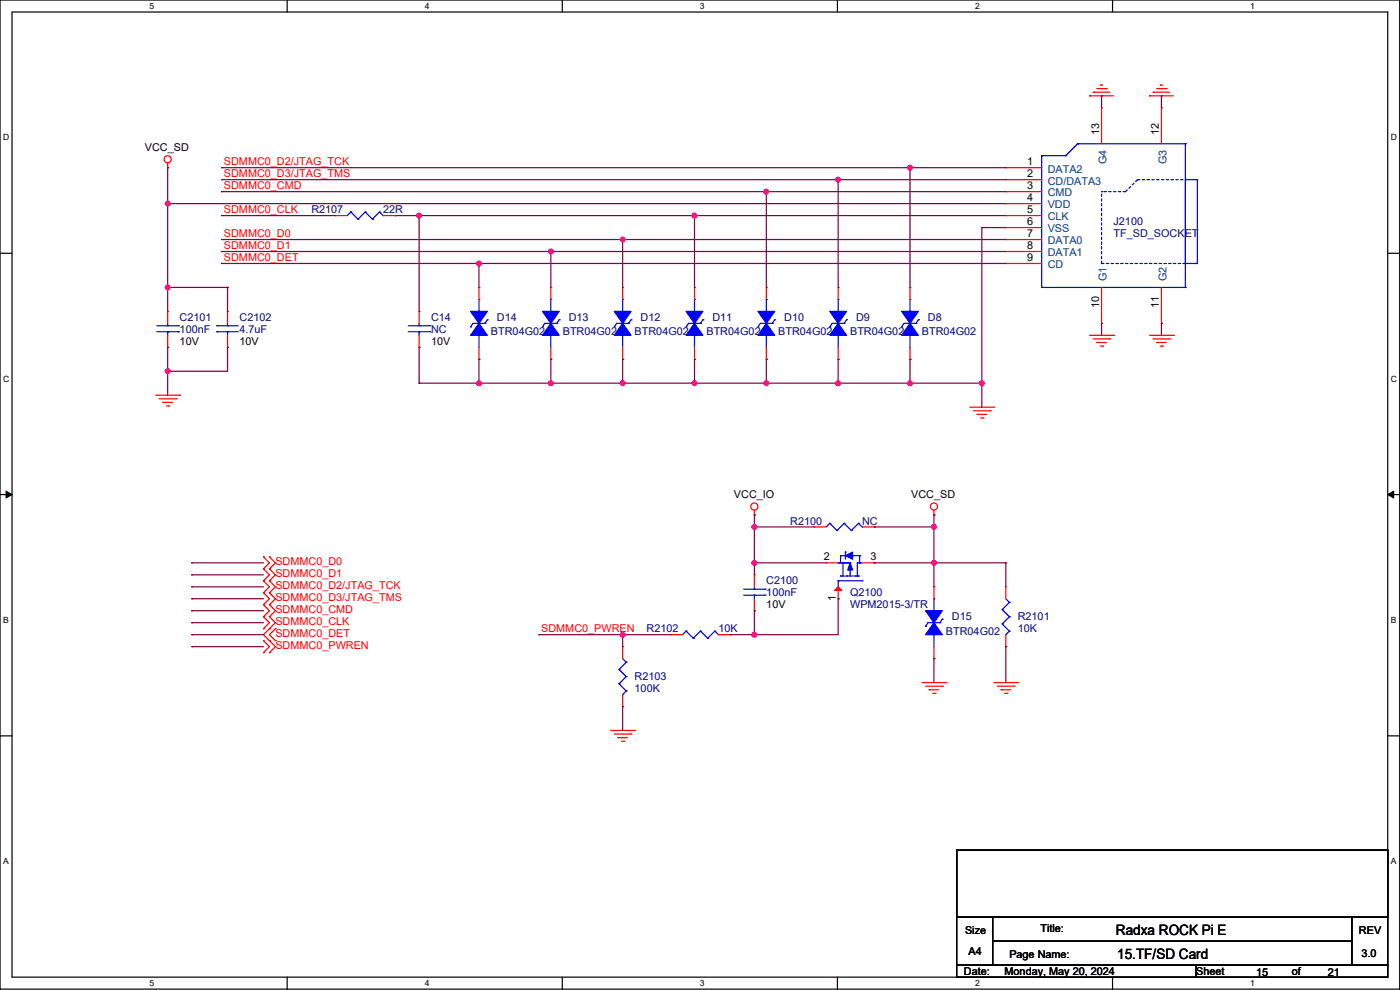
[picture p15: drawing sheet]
<svg xmlns="http://www.w3.org/2000/svg" width="594mm" height="420mm" viewBox="0 0 594 420" stroke-linecap="round" stroke-linejoin="round" font-family="sans-serif">
<defs><g id="words">
<g font-size="6.1">
<text x="473.5" y="396.7">Radxa ROCK Pi E</text>
<text x="474" y="406.9">15.TF/SD Card</text>
</g>
<g font-size="4.6">
<text x="466.3" y="57.4" transform="rotate(-90 466.3 57.4)">13</text>
<text x="491.7" y="57.4" transform="rotate(-90 491.7 57.4)">12</text>
<text x="61.5" y="64.1">VCC_SD</text>
<text x="435.9" y="70.1">1</text>
<text x="435.9" y="75.2">2</text>
<text x="435.9" y="80.3">3</text>
<text x="435.9" y="85.3">4</text>
<text x="435.9" y="90.4">5</text>
<text x="435.9" y="95.5">6</text>
<text x="435.9" y="100.6">7</text>
<text x="435.9" y="105.7">8</text>
<text x="435.9" y="110.7">9</text>
<text x="466.3" y="130.6" transform="rotate(-90 466.3 130.6)">10</text>
<text x="491.7" y="130.6" transform="rotate(-90 491.7 130.6)">11</text>
<text x="76.2" y="146.4">10V</text>
<text x="101.6" y="146.4">10V</text>
<text x="182.9" y="146.4">10V</text>
<text x="311.4" y="211.4">VCC_IO</text>
<text x="386.6" y="211.4">VCC_SD</text>
<text x="349.5" y="237.7">2</text>
<text x="369.3" y="237.7">3</text>
<text x="354.6" y="255.1" transform="rotate(-90 354.6 255.1)">1</text>
<text x="325.1" y="258.1">10V</text>
<text x="441.5" y="395.3">Title:</text>
<text x="409.5" y="396.3">Size</text>
<text x="576.6" y="396.3">REV</text>
<text x="411" y="404.9">A4</text>
<text x="428.3" y="406.5">Page Name:</text>
<text x="577.6" y="406">3.0</text>
<text x="409" y="413.6">Date:</text>
<text x="426.2" y="413.6">Monday, May 20, 2024</text>
<text x="507.5" y="413.6">Sheet</text>
<text x="548.1" y="413.6">of</text>
<text x="532.9" y="414.1">15</text>
<text x="563.4" y="414.1">21</text>
</g>
<g font-size="4.6" fill="#f00">
<text x="95" y="70">SDMMC0_D2/JTAG_TCK</text>
<text x="95" y="75.1">SDMMC0_D3/JTAG_TMS</text>
<text x="95" y="80.2">SDMMC0_CMD</text>
<text x="95" y="90.3">SDMMC0_CLK</text>
<text x="95" y="100.5">SDMMC0_D0</text>
<text x="95" y="105.6">SDMMC0_D1</text>
<text x="95" y="110.7">SDMMC0_DET</text>
<text x="116.9" y="239.8">SDMMC0_D0</text>
<text x="116.9" y="244.9">SDMMC0_D1</text>
<text x="116.9" y="250">SDMMC0_D2/JTAG_TCK</text>
<text x="116.9" y="255.1">SDMMC0_D3/JTAG_TMS</text>
<text x="116.9" y="260.2">SDMMC0_CMD</text>
<text x="116.9" y="265.2">SDMMC0_CLK</text>
<text x="229.6" y="268.1">SDMMC0_PWREN</text>
<text x="116.9" y="270.3">SDMMC0_DET</text>
<text x="116.9" y="275.4">SDMMC0_PWREN</text>
</g>
<g font-size="4.6" fill="#004080">
<text x="469.5" y="69.7" transform="rotate(-90 469.5 69.7)">G4</text>
<text x="494.9" y="69.7" transform="rotate(-90 494.9 69.7)">G3</text>
<text x="444.5" y="73.2">DATA2</text>
<text x="444.5" y="78.3">CD/DATA3</text>
<text x="444.5" y="83.4">CMD</text>
<text x="444.5" y="88.4">VDD</text>
<text x="444.5" y="93.5">CLK</text>
<text x="444.5" y="98.6">VSS</text>
<text x="444.5" y="103.7">DATA0</text>
<text x="444.5" y="108.8">DATA1</text>
<text x="444.5" y="113.8">CD</text>
<text x="469.5" y="119.4" transform="rotate(-90 469.5 119.4)">G1</text>
<text x="494.9" y="119.4" transform="rotate(-90 494.9 119.4)">G2</text>
</g>
<g font-size="4.6" fill="#000080">
<text x="132.1" y="90.5">R2107</text>
<text x="162.6" y="90.5">22R</text>
<text x="472.5" y="95.6">J2100</text>
<text x="472.5" y="100.6">TF_SD_SOCKET</text>
<text x="76.2" y="136.2">C2101</text>
<text x="101.6" y="136.2">C2102</text>
<text x="182.9" y="136.2">C14</text>
<text x="210.8" y="136.2">D14</text>
<text x="241.3" y="136.2">D13</text>
<text x="271.8" y="136.2">D12</text>
<text x="302.3" y="136.2">D11</text>
<text x="332.8" y="136.2">D10</text>
<text x="363.2" y="136.2">D9</text>
<text x="393.7" y="136.2">D8</text>
<text x="76.2" y="141.3">100nF</text>
<text x="101.6" y="141.3">4.7uF</text>
<text x="182.9" y="141.3">NC</text>
<text x="208.3" y="142.3">BTR04G02</text>
<text x="238.8" y="142.3">BTR04G02</text>
<text x="269.3" y="142.3">BTR04G02</text>
<text x="299.7" y="142.3">BTR04G02</text>
<text x="330.2" y="142.3">BTR04G02</text>
<text x="360.7" y="142.3">BTR04G02</text>
<text x="391.2" y="142.3">BTR04G02</text>
<text x="335.3" y="222.6">R2100</text>
<text x="365.8" y="222.6">NC</text>
<text x="325.1" y="248">C2100</text>
<text x="325.1" y="253">100nF</text>
<text x="360.7" y="253">Q2100</text>
<text x="360.7" y="258.1">WPM2015-3/TR</text>
<text x="403.9" y="263.2">D15</text>
<text x="431.8" y="263.2">R2101</text>
<text x="274.3" y="268.3">R2102</text>
<text x="304.8" y="268.3">10K</text>
<text x="401.3" y="269.3">BTR04G02</text>
<text x="431.8" y="268.3">10K</text>
<text x="269.3" y="288.6">R2103</text>
<text x="269.3" y="293.7">100K</text>
</g>
<g font-size="3.6">
<text x="63.5" y="3.8">5</text>
<text x="180.2" y="3.8">4</text>
<text x="296.9" y="3.8">3</text>
<text x="413.7" y="3.8">2</text>
<text x="530.4" y="3.8">1</text>
<text x="1.3" y="59.5">D</text>
<text x="590.1" y="59.5">D</text>
<text x="1.3" y="161.9">C</text>
<text x="590.1" y="161.9">C</text>
<text x="1.3" y="264.3">B</text>
<text x="590.1" y="264.3">B</text>
<text x="1.3" y="366.6">A</text>
<text x="590.1" y="366.6">A</text>
<text x="63.5" y="418.3">5</text>
<text x="180.2" y="418.3">4</text>
<text x="296.9" y="418.3">3</text>
<text x="413.7" y="418.3">2</text>
<text x="530.4" y="418.3">1</text>
</g>
</g></defs>
<path d="M0 0h593.9v419.6h-593.9zM5.1 5.1h583.7v409.4h-583.7z" fill="none" stroke="#000" stroke-width=".51"/>
<g fill="#fff">
<path d="M63.5 .5h2v4.1h-2z"/>
<path d="M63.5 415.1h2v4h-2z"/>
</g>
<path d="M121.8 0v5.1M121.8 414.5v5.1" fill="none" stroke="#000" stroke-width=".51"/>
<g fill="#fff">
<path d="M180.2 .5h2v4.1h-2z"/>
<path d="M180.2 415.1h2v4h-2z"/>
</g>
<path d="M238.6 0v5.1M238.6 414.5v5.1" fill="none" stroke="#000" stroke-width=".51"/>
<g fill="#fff">
<path d="M296.9 .5h2.1v4.1h-2.1z"/>
<path d="M296.9 415.1h2.1v4h-2.1z"/>
</g>
<path d="M355.3 0v5.1M355.3 414.5v5.1" fill="none" stroke="#000" stroke-width=".51"/>
<g fill="#fff">
<path d="M413.7 .5h2v4.1h-2z"/>
<path d="M413.7 415.1h2v4h-2z"/>
</g>
<path d="M472 0v5.1M472 414.5v5.1" fill="none" stroke="#000" stroke-width=".51"/>
<g fill="#fff">
<path d="M530.4 .5h2v4.1h-2z"/>
<path d="M530.4 415.1h2v4h-2z"/>
<path d="M1.3 56.3h2.6v4h-2.6z"/>
<path d="M590.1 56.3h2.6v4h-2.6z"/>
<path d="M1.3 158.6h2.6v4.1h-2.6z"/>
<path d="M590.1 158.6h2.6v4.1h-2.6z"/>
</g>
<path d="M0 107.5h5.1M588.8 107.5h5.1" fill="none" stroke="#000" stroke-width=".51"/>
<g fill="#fff">
<path d="M1.3 261h2.4v4.1h-2.4z"/>
<path d="M590.1 261h2.4v4.1h-2.4z"/>
</g>
<path d="M0 209.8h5.1M588.8 209.8h5.1" fill="none" stroke="#000" stroke-width=".51"/>
<path d="M2.6 208.3l2.5 1.5-2.5 1.5zM588.8 209.8l2.5-1.5v3z" fill="#000" stroke="#000" stroke-width=".42"/>
<g fill="#fff">
<path d="M1.3 363.4h2.4v4h-2.4z"/>
<path d="M590.1 363.4h2.4v4h-2.4z"/>
</g>
<path d="M0 312.2h5.1M588.8 312.2h5.1" fill="none" stroke="#000" stroke-width=".51"/>
<path d="M396.3 216.4v2.1" fill="none" stroke="#f00" stroke-width=".51"/>
<circle cx="396.3" cy="218.5" r=".25" fill="#f00"/>
<g fill="none" stroke="#f00" stroke-width=".51">
<path d="M320.1 216.4v2.1"/>
<circle cx="396.3" cy="214.9" r="1.51"/>
</g>
<circle cx="320.1" cy="218.5" r=".25" fill="#f00"/>
<g fill="none" stroke="#f00" stroke-width=".51">
<path d="M259.1 309.9h10.2"/>
<circle cx="320.1" cy="214.9" r="1.51"/>
</g>
<circle cx="269.3" cy="309.9" r=".25" fill="#f00"/>
<path d="M260.6 311.4h7.1" fill="none" stroke="#f00" stroke-width=".51"/>
<circle cx="267.7" cy="311.4" r=".25" fill="#f00"/>
<path d="M262.1 312.9h4.1" fill="none" stroke="#f00" stroke-width=".51"/>
<circle cx="262.1" cy="312.9" r=".25" fill="#f00"/>
<path d="M263.7 314.5h1" fill="none" stroke="#f00" stroke-width=".51"/>
<circle cx="264.7" cy="314.5" r=".25" fill="#f00"/>
<path d="M71.1 69.1v2" fill="none" stroke="#f00" stroke-width=".51"/>
<circle cx="71.1" cy="71.1" r=".25" fill="#f00"/>
<g fill="none" stroke="#f00" stroke-width=".51">
<path d="M66.1 167.7h10.1"/>
<circle cx="71.1" cy="67.6" r="1.51"/>
</g>
<circle cx="76.2" cy="167.7" r=".25" fill="#f00"/>
<path d="M67.6 169.2h7.1" fill="none" stroke="#f00" stroke-width=".51"/>
<circle cx="74.7" cy="169.2" r=".25" fill="#f00"/>
<path d="M69.1 170.7h4.1" fill="none" stroke="#f00" stroke-width=".51"/>
<circle cx="69.1" cy="170.7" r=".25" fill="#f00"/>
<path d="M70.6 172.2h1" fill="none" stroke="#f00" stroke-width=".51"/>
<circle cx="71.6" cy="172.2" r=".25" fill="#f00"/>
<path d="M411.5 172.7h10.2" fill="none" stroke="#f00" stroke-width=".51"/>
<circle cx="421.7" cy="172.7" r=".25" fill="#f00"/>
<path d="M413 174.3h7.1" fill="none" stroke="#f00" stroke-width=".51"/>
<circle cx="420.1" cy="174.3" r=".25" fill="#f00"/>
<path d="M414.5 175.8h4.1" fill="none" stroke="#f00" stroke-width=".51"/>
<circle cx="414.5" cy="175.8" r=".25" fill="#f00"/>
<path d="M416.1 177.3h1" fill="none" stroke="#f00" stroke-width=".51"/>
<circle cx="417.1" cy="177.3" r=".25" fill="#f00"/>
<path d="M391.2 289.6h10.1" fill="none" stroke="#f00" stroke-width=".51"/>
<circle cx="401.3" cy="289.6" r=".25" fill="#f00"/>
<path d="M392.7 291.1h7.1" fill="none" stroke="#f00" stroke-width=".51"/>
<circle cx="399.8" cy="291.1" r=".25" fill="#f00"/>
<path d="M394.2 292.6h4.1" fill="none" stroke="#f00" stroke-width=".51"/>
<circle cx="394.2" cy="292.6" r=".25" fill="#f00"/>
<path d="M395.8 294.2h1" fill="none" stroke="#f00" stroke-width=".51"/>
<circle cx="396.8" cy="294.2" r=".25" fill="#f00"/>
<path d="M421.7 289.6h10.1" fill="none" stroke="#f00" stroke-width=".51"/>
<circle cx="431.8" cy="289.6" r=".25" fill="#f00"/>
<path d="M423.2 291.1h7.1" fill="none" stroke="#f00" stroke-width=".51"/>
<circle cx="430.3" cy="291.1" r=".25" fill="#f00"/>
<path d="M424.7 292.6h4.1" fill="none" stroke="#f00" stroke-width=".51"/>
<circle cx="424.7" cy="292.6" r=".25" fill="#f00"/>
<path d="M426.2 294.2h1" fill="none" stroke="#f00" stroke-width=".51"/>
<circle cx="427.2" cy="294.2" r=".25" fill="#f00"/>
<path d="M462.3 142.3h10.2" fill="none" stroke="#f00" stroke-width=".51"/>
<circle cx="472.5" cy="142.3" r=".25" fill="#f00"/>
<path d="M463.8 143.8h7.1" fill="none" stroke="#f00" stroke-width=".51"/>
<circle cx="470.9" cy="143.8" r=".25" fill="#f00"/>
<path d="M465.3 145.3h4.1" fill="none" stroke="#f00" stroke-width=".51"/>
<circle cx="465.3" cy="145.3" r=".25" fill="#f00"/>
<path d="M466.9 146.8h1" fill="none" stroke="#f00" stroke-width=".51"/>
<circle cx="467.9" cy="146.8" r=".25" fill="#f00"/>
<path d="M487.7 142.3h10.2" fill="none" stroke="#f00" stroke-width=".51"/>
<circle cx="497.9" cy="142.3" r=".25" fill="#f00"/>
<path d="M489.2 143.8h7.1" fill="none" stroke="#f00" stroke-width=".51"/>
<circle cx="496.3" cy="143.8" r=".25" fill="#f00"/>
<path d="M490.7 145.3h4.1" fill="none" stroke="#f00" stroke-width=".51"/>
<circle cx="490.7" cy="145.3" r=".25" fill="#f00"/>
<path d="M492.3 146.8h1" fill="none" stroke="#f00" stroke-width=".51"/>
<circle cx="493.3" cy="146.8" r=".25" fill="#f00"/>
<path d="M462.3 40.7h10.2" fill="none" stroke="#f00" stroke-width=".51"/>
<circle cx="462.3" cy="40.7" r=".25" fill="#f00"/>
<path d="M463.8 39.1h7.1" fill="none" stroke="#f00" stroke-width=".51"/>
<circle cx="463.8" cy="39.1" r=".25" fill="#f00"/>
<path d="M465.3 37.6h4.1" fill="none" stroke="#f00" stroke-width=".51"/>
<circle cx="469.4" cy="37.6" r=".25" fill="#f00"/>
<path d="M466.9 36.1h1" fill="none" stroke="#f00" stroke-width=".51"/>
<circle cx="466.9" cy="36.1" r=".25" fill="#f00"/>
<path d="M487.7 40.7h10.2" fill="none" stroke="#f00" stroke-width=".51"/>
<circle cx="487.7" cy="40.7" r=".25" fill="#f00"/>
<path d="M489.2 39.1h7.1" fill="none" stroke="#f00" stroke-width=".51"/>
<circle cx="489.2" cy="39.1" r=".25" fill="#f00"/>
<path d="M490.7 37.6h4.1" fill="none" stroke="#f00" stroke-width=".51"/>
<circle cx="494.8" cy="37.6" r=".25" fill="#f00"/>
<path d="M492.3 36.1h1" fill="none" stroke="#f00" stroke-width=".51"/>
<circle cx="492.3" cy="36.1" r=".25" fill="#f00"/>
<path d="M116.9 264.2l-2.6 2.5" fill="none" stroke="#f00" stroke-width=".51"/>
<circle cx="114.3" cy="266.7" r=".25" fill="#f00"/>
<path d="M114.3 261.6l2.6 2.6" fill="none" stroke="#f00" stroke-width=".51"/>
<circle cx="114.3" cy="261.6" r=".25" fill="#f00"/>
<path d="M114.3 264.2l-2.5 2.5" fill="none" stroke="#f00" stroke-width=".51"/>
<circle cx="111.8" cy="266.7" r=".25" fill="#f00"/>
<path d="M111.8 261.6l2.5 2.6" fill="none" stroke="#f00" stroke-width=".51"/>
<circle cx="111.8" cy="261.6" r=".25" fill="#f00"/>
<path d="M116.9 259.1l-2.6 2.5" fill="none" stroke="#f00" stroke-width=".51"/>
<circle cx="114.3" cy="261.6" r=".25" fill="#f00"/>
<path d="M114.3 256.6l2.6 2.5" fill="none" stroke="#f00" stroke-width=".51"/>
<circle cx="114.3" cy="256.6" r=".25" fill="#f00"/>
<path d="M114.3 259.1l-2.5 2.5" fill="none" stroke="#f00" stroke-width=".51"/>
<circle cx="111.8" cy="261.6" r=".25" fill="#f00"/>
<path d="M111.8 256.6l2.5 2.5" fill="none" stroke="#f00" stroke-width=".51"/>
<circle cx="111.8" cy="256.6" r=".25" fill="#f00"/>
<path d="M114.3 266.7l-2.5 2.6" fill="none" stroke="#f00" stroke-width=".51"/>
<circle cx="114.3" cy="266.7" r=".25" fill="#f00"/>
<path d="M111.8 269.3l2.5 2.5" fill="none" stroke="#f00" stroke-width=".51"/>
<circle cx="114.3" cy="271.8" r=".25" fill="#f00"/>
<path d="M114.3 269.3l2.6 2.5" fill="none" stroke="#f00" stroke-width=".51"/>
<circle cx="116.9" cy="271.8" r=".25" fill="#f00"/>
<path d="M116.9 266.7l-2.6 2.6" fill="none" stroke="#f00" stroke-width=".51"/>
<circle cx="116.9" cy="266.7" r=".25" fill="#f00"/>
<path d="M116.9 248.9l-2.6 2.6" fill="none" stroke="#f00" stroke-width=".51"/>
<circle cx="114.3" cy="251.5" r=".25" fill="#f00"/>
<path d="M114.3 246.4l2.6 2.5" fill="none" stroke="#f00" stroke-width=".51"/>
<circle cx="114.3" cy="246.4" r=".25" fill="#f00"/>
<path d="M114.3 248.9l-2.5 2.6" fill="none" stroke="#f00" stroke-width=".51"/>
<circle cx="111.8" cy="251.5" r=".25" fill="#f00"/>
<path d="M111.8 246.4l2.5 2.5" fill="none" stroke="#f00" stroke-width=".51"/>
<circle cx="111.8" cy="246.4" r=".25" fill="#f00"/>
<path d="M116.9 254l-2.6 2.6" fill="none" stroke="#f00" stroke-width=".51"/>
<circle cx="114.3" cy="256.6" r=".25" fill="#f00"/>
<path d="M114.3 251.5l2.6 2.5" fill="none" stroke="#f00" stroke-width=".51"/>
<circle cx="114.3" cy="251.5" r=".25" fill="#f00"/>
<path d="M114.3 254l-2.5 2.6" fill="none" stroke="#f00" stroke-width=".51"/>
<circle cx="111.8" cy="256.6" r=".25" fill="#f00"/>
<path d="M111.8 251.5l2.5 2.5" fill="none" stroke="#f00" stroke-width=".51"/>
<circle cx="111.8" cy="251.5" r=".25" fill="#f00"/>
<path d="M116.9 243.9l-2.6 2.5" fill="none" stroke="#f00" stroke-width=".51"/>
<circle cx="114.3" cy="246.4" r=".25" fill="#f00"/>
<path d="M114.3 241.3l2.6 2.6" fill="none" stroke="#f00" stroke-width=".51"/>
<circle cx="114.3" cy="241.3" r=".25" fill="#f00"/>
<path d="M114.3 243.9l-2.5 2.5" fill="none" stroke="#f00" stroke-width=".51"/>
<circle cx="111.8" cy="246.4" r=".25" fill="#f00"/>
<path d="M111.8 241.3l2.5 2.6" fill="none" stroke="#f00" stroke-width=".51"/>
<circle cx="111.8" cy="241.3" r=".25" fill="#f00"/>
<path d="M116.9 238.8l-2.6 2.5" fill="none" stroke="#f00" stroke-width=".51"/>
<circle cx="114.3" cy="241.3" r=".25" fill="#f00"/>
<path d="M114.3 236.2l2.6 2.6" fill="none" stroke="#f00" stroke-width=".51"/>
<circle cx="114.3" cy="236.2" r=".25" fill="#f00"/>
<path d="M114.3 238.8l-2.5 2.5" fill="none" stroke="#f00" stroke-width=".51"/>
<circle cx="111.8" cy="241.3" r=".25" fill="#f00"/>
<path d="M111.8 236.2l2.5 2.6" fill="none" stroke="#f00" stroke-width=".51"/>
<circle cx="111.8" cy="236.2" r=".25" fill="#f00"/>
<path d="M116.9 274.3l-2.6 2.6" fill="none" stroke="#f00" stroke-width=".51"/>
<circle cx="114.3" cy="276.9" r=".25" fill="#f00"/>
<path d="M114.3 271.8l2.6 2.5" fill="none" stroke="#f00" stroke-width=".51"/>
<circle cx="114.3" cy="271.8" r=".25" fill="#f00"/>
<path d="M114.3 274.3l-2.5 2.6" fill="none" stroke="#f00" stroke-width=".51"/>
<circle cx="111.8" cy="276.9" r=".25" fill="#f00"/>
<path d="M111.8 271.8l2.5 2.5" fill="none" stroke="#f00" stroke-width=".51"/>
<circle cx="111.8" cy="271.8" r=".25" fill="#f00"/>
<path d="M405.9 360.7h182.9v28.4h-182.9zM405.9 389.1h15.3v20.4h-15.3zM421.2 389.1h152.4v10.2h-152.4zM421.2 399.3h152.4v10.2h-152.4zM573.6 389.1h15.2v20.4h-15.2zM405.9 409.5h101.6v5h-101.6zM507.5 409.5h81.3v5h-81.3z" fill="none" stroke="#000" stroke-width=".51"/>
<path d="M352.1 222l-1.6 1.5" fill="none" stroke="#00f" stroke-width=".51"/>
<circle cx="352.1" cy="222" r=".25" fill="#00f"/>
<path d="M352.1 222l3 3.1" fill="none" stroke="#00f" stroke-width=".51"/>
<circle cx="355.1" cy="225.1" r=".25" fill="#00f"/>
<path d="M358.2 222l-3.1 3.1" fill="none" stroke="#00f" stroke-width=".51"/>
<circle cx="358.2" cy="222" r=".25" fill="#00f"/>
<path d="M358.2 222l3 3.1" fill="none" stroke="#00f" stroke-width=".51"/>
<circle cx="361.2" cy="225.1" r=".25" fill="#00f"/>
<path d="M364.3 222l-3.1 3.1" fill="none" stroke="#00f" stroke-width=".51"/>
<circle cx="364.3" cy="222" r=".25" fill="#00f"/>
<path d="M364.3 222l1.5 1.5" fill="none" stroke="#00f" stroke-width=".51"/>
<circle cx="365.8" cy="223.5" r=".25" fill="#00f"/>
<path d="M345.5 223.5h5" fill="none" stroke="#f00" stroke-width=".51"/>
<circle cx="345.5" cy="223.5" r=".25" fill="#f00"/>
<path d="M365.8 223.5h5.1" fill="none" stroke="#f00" stroke-width=".51"/>
<circle cx="370.9" cy="223.5" r=".25" fill="#f00"/>
<path d="M177.8 137.2v1" fill="none" stroke="#00f" stroke-width=".51"/>
<circle cx="177.8" cy="138.2" r=".25" fill="#00f"/>
<path d="M173.2 140.7h9.2" fill="none" stroke="#00f" stroke-width=".51"/>
<circle cx="182.4" cy="140.7" r=".25" fill="#00f"/>
<path d="M173.2 138.2h9.2" fill="none" stroke="#00f" stroke-width=".51"/>
<circle cx="182.4" cy="138.2" r=".25" fill="#00f"/>
<path d="M177.8 140.7v1.6" fill="none" stroke="#00f" stroke-width=".51"/>
<circle cx="177.8" cy="140.7" r=".25" fill="#00f"/>
<path d="M177.8 132.1v5.1" fill="none" stroke="#f00" stroke-width=".51"/>
<circle cx="177.8" cy="132.1" r=".25" fill="#f00"/>
<path d="M177.8 142.3v5" fill="none" stroke="#f00" stroke-width=".51"/>
<circle cx="177.8" cy="147.3" r=".25" fill="#f00"/>
<path d="M322.6 137.2h5.1" fill="none" stroke="#00f" stroke-width=".51"/>
<circle cx="327.7" cy="137.2" r=".25" fill="#00f"/>
<path d="M325.1 142.3v5" fill="none" stroke="#00f" stroke-width=".51"/>
<circle cx="325.1" cy="142.3" r=".25" fill="#00f"/>
<path d="M325.1 127v5.1" fill="none" stroke="#00f" stroke-width=".51"/>
<circle cx="325.1" cy="127" r=".25" fill="#00f"/>
<path d="M325.1 137.2l3.6 5.1h-7.1z" fill-rule="evenodd" fill="#00f" stroke="#00f" stroke-width=".51"/>
<path d="M322.6 137.2l-1 1.5" fill="none" stroke="#00f" stroke-width=".51"/>
<circle cx="321.6" cy="138.7" r=".25" fill="#00f"/>
<path d="M328.7 135.7l-1 1.5" fill="none" stroke="#00f" stroke-width=".51"/>
<circle cx="328.7" cy="135.7" r=".25" fill="#00f"/>
<path d="M321.6 132.1h7.1l-3.6 5.1z" fill-rule="evenodd" fill="#00f" stroke="#00f" stroke-width=".51"/>
<path d="M325.1 147.3v5.1" fill="none" stroke="#f00" stroke-width=".51"/>
<circle cx="325.1" cy="152.4" r=".25" fill="#f00"/>
<path d="M325.1 121.9v5.1" fill="none" stroke="#f00" stroke-width=".51"/>
<circle cx="325.1" cy="121.9" r=".25" fill="#f00"/>
<path d="M393.7 264.2h5.1" fill="none" stroke="#00f" stroke-width=".51"/>
<circle cx="398.8" cy="264.2" r=".25" fill="#00f"/>
<path d="M396.3 269.3v5" fill="none" stroke="#00f" stroke-width=".51"/>
<circle cx="396.3" cy="269.3" r=".25" fill="#00f"/>
<path d="M396.3 254v5.1" fill="none" stroke="#00f" stroke-width=".51"/>
<circle cx="396.3" cy="254" r=".25" fill="#00f"/>
<path d="M396.3 264.2l3.5 5.1h-7.1z" fill-rule="evenodd" fill="#00f" stroke="#00f" stroke-width=".51"/>
<path d="M393.7 264.2l-1 1.5" fill="none" stroke="#00f" stroke-width=".51"/>
<circle cx="392.7" cy="265.7" r=".25" fill="#00f"/>
<path d="M399.8 262.7l-1 1.5" fill="none" stroke="#00f" stroke-width=".51"/>
<circle cx="399.8" cy="262.7" r=".25" fill="#00f"/>
<path d="M392.7 259.1h7.1l-3.5 5.1z" fill-rule="evenodd" fill="#00f" stroke="#00f" stroke-width=".51"/>
<path d="M396.3 274.3v5.1" fill="none" stroke="#f00" stroke-width=".51"/>
<circle cx="396.3" cy="279.4" r=".25" fill="#f00"/>
<path d="M396.3 248.9v5.1" fill="none" stroke="#f00" stroke-width=".51"/>
<circle cx="396.3" cy="248.9" r=".25" fill="#f00"/>
<path d="M442 71.1v50.8" fill="none" stroke="#00f" stroke-width=".51"/>
<circle cx="442" cy="121.9" r=".25" fill="#00f"/>
<path d="M442 121.9h60.9" fill="none" stroke="#00f" stroke-width=".51"/>
<circle cx="502.9" cy="121.9" r=".25" fill="#00f"/>
<path d="M502.9 61v60.9" fill="none" stroke="#00f" stroke-width=".51"/>
<circle cx="502.9" cy="61" r=".25" fill="#00f"/>
<path d="M457.2 61h45.7" fill="none" stroke="#00f" stroke-width=".51"/>
<circle cx="457.2" cy="61" r=".25" fill="#00f"/>
<path d="M442 66.1v5" fill="none" stroke="#00f" stroke-width=".51"/>
<circle cx="442" cy="66.1" r=".25" fill="#00f"/>
<path d="M442 66.1h10.1" fill="none" stroke="#00f" stroke-width=".51"/>
<circle cx="452.1" cy="66.1" r=".25" fill="#00f"/>
<path d="M457.2 61l-5.1 5.1" fill="none" stroke="#00f" stroke-width=".51"/>
<circle cx="457.2" cy="61" r=".25" fill="#00f"/>
<path d="M502.9 76.2h5.1v35.6h-5.1z" fill="none" stroke="#00f" stroke-width=".51"/>
<path d="M502.9 111.8h-35.5" fill="none" stroke="#00f" stroke-width=".51" stroke-dasharray="1 1"/>
<circle cx="467.4" cy="111.8" r=".25" fill="#00f" stroke-dasharray="1 1"/>
<path d="M467.4 111.8v-30.5" fill="none" stroke="#00f" stroke-width=".51" stroke-dasharray="1 1"/>
<circle cx="467.4" cy="81.3" r=".25" fill="#00f" stroke-dasharray="1 1"/>
<path d="M477.5 81.3l5.1-5.1" fill="none" stroke="#00f" stroke-width=".51" stroke-dasharray="1 1"/>
<circle cx="482.6" cy="76.2" r=".25" fill="#00f" stroke-dasharray="1 1"/>
<path d="M482.6 76.2h20.3" fill="none" stroke="#00f" stroke-width=".51" stroke-dasharray="1 1"/>
<circle cx="502.9" cy="76.2" r=".25" fill="#00f" stroke-dasharray="1 1"/>
<path d="M477.5 81.3h-10.1" fill="none" stroke="#00f" stroke-width=".51" stroke-dasharray="1 1"/>
<circle cx="467.4" cy="81.3" r=".25" fill="#00f" stroke-dasharray="1 1"/>
<path d="M426.7 76.2h15.3" fill="none" stroke="#f00" stroke-width=".51"/>
<circle cx="426.7" cy="76.2" r=".25" fill="#f00"/>
<path d="M426.7 81.3h15.3" fill="none" stroke="#f00" stroke-width=".51"/>
<circle cx="426.7" cy="81.3" r=".25" fill="#f00"/>
<path d="M426.7 86.4h15.3" fill="none" stroke="#f00" stroke-width=".51"/>
<circle cx="426.7" cy="86.4" r=".25" fill="#f00"/>
<path d="M426.7 91.5h15.3" fill="none" stroke="#f00" stroke-width=".51"/>
<circle cx="426.7" cy="91.5" r=".25" fill="#f00"/>
<path d="M426.7 96.5h15.3" fill="none" stroke="#f00" stroke-width=".51"/>
<circle cx="426.7" cy="96.5" r=".25" fill="#f00"/>
<path d="M426.7 101.6h15.3" fill="none" stroke="#f00" stroke-width=".51"/>
<circle cx="426.7" cy="101.6" r=".25" fill="#f00"/>
<path d="M426.7 106.7h15.3" fill="none" stroke="#f00" stroke-width=".51"/>
<circle cx="426.7" cy="106.7" r=".25" fill="#f00"/>
<path d="M426.7 111.8h15.3" fill="none" stroke="#f00" stroke-width=".51"/>
<circle cx="426.7" cy="111.8" r=".25" fill="#f00"/>
<path d="M467.4 121.9v15.3" fill="none" stroke="#f00" stroke-width=".51"/>
<circle cx="467.4" cy="137.2" r=".25" fill="#f00"/>
<path d="M426.7 71.1h15.3" fill="none" stroke="#f00" stroke-width=".51"/>
<circle cx="426.7" cy="71.1" r=".25" fill="#f00"/>
<path d="M492.8 121.9v15.3" fill="none" stroke="#f00" stroke-width=".51"/>
<circle cx="492.8" cy="137.2" r=".25" fill="#f00"/>
<path d="M492.8 45.7v15.3" fill="none" stroke="#f00" stroke-width=".51"/>
<circle cx="492.8" cy="45.7" r=".25" fill="#f00"/>
<path d="M467.4 45.7v15.3" fill="none" stroke="#f00" stroke-width=".51"/>
<circle cx="467.4" cy="45.7" r=".25" fill="#f00"/>
<path d="M320.1 248.9v1.1" fill="none" stroke="#00f" stroke-width=".51"/>
<circle cx="320.1" cy="250" r=".25" fill="#00f"/>
<path d="M315.5 252.5h9.1" fill="none" stroke="#00f" stroke-width=".51"/>
<circle cx="324.6" cy="252.5" r=".25" fill="#00f"/>
<path d="M315.5 250h9.1" fill="none" stroke="#00f" stroke-width=".51"/>
<circle cx="324.6" cy="250" r=".25" fill="#00f"/>
<path d="M320.1 252.5v1.5" fill="none" stroke="#00f" stroke-width=".51"/>
<circle cx="320.1" cy="252.5" r=".25" fill="#00f"/>
<path d="M320.1 243.9v5" fill="none" stroke="#f00" stroke-width=".51"/>
<circle cx="320.1" cy="243.9" r=".25" fill="#f00"/>
<path d="M320.1 254v5.1" fill="none" stroke="#f00" stroke-width=".51"/>
<circle cx="320.1" cy="259.1" r=".25" fill="#f00"/>
<path d="M261.6 137.2h5.1" fill="none" stroke="#00f" stroke-width=".51"/>
<circle cx="266.7" cy="137.2" r=".25" fill="#00f"/>
<path d="M264.2 142.3v5" fill="none" stroke="#00f" stroke-width=".51"/>
<circle cx="264.2" cy="142.3" r=".25" fill="#00f"/>
<path d="M264.2 127v5.1" fill="none" stroke="#00f" stroke-width=".51"/>
<circle cx="264.2" cy="127" r=".25" fill="#00f"/>
<path d="M264.2 137.2l3.5 5.1h-7.1z" fill-rule="evenodd" fill="#00f" stroke="#00f" stroke-width=".51"/>
<path d="M261.6 137.2l-1 1.5" fill="none" stroke="#00f" stroke-width=".51"/>
<circle cx="260.6" cy="138.7" r=".25" fill="#00f"/>
<path d="M267.7 135.7l-1 1.5" fill="none" stroke="#00f" stroke-width=".51"/>
<circle cx="267.7" cy="135.7" r=".25" fill="#00f"/>
<path d="M260.6 132.1h7.1l-3.5 5.1z" fill-rule="evenodd" fill="#00f" stroke="#00f" stroke-width=".51"/>
<path d="M264.2 147.3v5.1" fill="none" stroke="#f00" stroke-width=".51"/>
<circle cx="264.2" cy="152.4" r=".25" fill="#f00"/>
<path d="M264.2 121.9v5.1" fill="none" stroke="#f00" stroke-width=".51"/>
<circle cx="264.2" cy="121.9" r=".25" fill="#f00"/>
<path d="M383.6 137.2h5" fill="none" stroke="#00f" stroke-width=".51"/>
<circle cx="388.6" cy="137.2" r=".25" fill="#00f"/>
<path d="M386.1 142.3v5" fill="none" stroke="#00f" stroke-width=".51"/>
<circle cx="386.1" cy="142.3" r=".25" fill="#00f"/>
<path d="M386.1 127v5.1" fill="none" stroke="#00f" stroke-width=".51"/>
<circle cx="386.1" cy="127" r=".25" fill="#00f"/>
<path d="M386.1 137.2l3.6 5.1h-7.2z" fill-rule="evenodd" fill="#00f" stroke="#00f" stroke-width=".51"/>
<path d="M383.6 137.2l-1.1 1.5" fill="none" stroke="#00f" stroke-width=".51"/>
<circle cx="382.5" cy="138.7" r=".25" fill="#00f"/>
<path d="M389.7 135.7l-1.1 1.5" fill="none" stroke="#00f" stroke-width=".51"/>
<circle cx="389.7" cy="135.7" r=".25" fill="#00f"/>
<path d="M382.5 132.1h7.2l-3.6 5.1z" fill-rule="evenodd" fill="#00f" stroke="#00f" stroke-width=".51"/>
<path d="M386.1 147.3v5.1" fill="none" stroke="#f00" stroke-width=".51"/>
<circle cx="386.1" cy="152.4" r=".25" fill="#f00"/>
<path d="M386.1 121.9v5.1" fill="none" stroke="#f00" stroke-width=".51"/>
<circle cx="386.1" cy="121.9" r=".25" fill="#f00"/>
<path d="M200.7 137.2h5.1" fill="none" stroke="#00f" stroke-width=".51"/>
<circle cx="205.8" cy="137.2" r=".25" fill="#00f"/>
<path d="M203.2 142.3v5" fill="none" stroke="#00f" stroke-width=".51"/>
<circle cx="203.2" cy="142.3" r=".25" fill="#00f"/>
<path d="M203.2 127v5.1" fill="none" stroke="#00f" stroke-width=".51"/>
<circle cx="203.2" cy="127" r=".25" fill="#00f"/>
<path d="M203.2 137.2l3.6 5.1h-7.1z" fill-rule="evenodd" fill="#00f" stroke="#00f" stroke-width=".51"/>
<path d="M200.7 137.2l-1 1.5" fill="none" stroke="#00f" stroke-width=".51"/>
<circle cx="199.7" cy="138.7" r=".25" fill="#00f"/>
<path d="M206.8 135.7l-1 1.5" fill="none" stroke="#00f" stroke-width=".51"/>
<circle cx="206.8" cy="135.7" r=".25" fill="#00f"/>
<path d="M199.7 132.1h7.1l-3.6 5.1z" fill-rule="evenodd" fill="#00f" stroke="#00f" stroke-width=".51"/>
<path d="M203.2 147.3v5.1" fill="none" stroke="#f00" stroke-width=".51"/>
<circle cx="203.2" cy="152.4" r=".25" fill="#f00"/>
<path d="M203.2 121.9v5.1" fill="none" stroke="#f00" stroke-width=".51"/>
<circle cx="203.2" cy="121.9" r=".25" fill="#f00"/>
<path d="M426.7 254l1.6 1.5" fill="none" stroke="#00f" stroke-width=".51"/>
<circle cx="428.3" cy="255.5" r=".25" fill="#00f"/>
<path d="M428.3 255.5l-3.1 3.1" fill="none" stroke="#00f" stroke-width=".51"/>
<circle cx="425.2" cy="258.6" r=".25" fill="#00f"/>
<path d="M425.2 258.6l3.1 3" fill="none" stroke="#00f" stroke-width=".51"/>
<circle cx="428.3" cy="261.6" r=".25" fill="#00f"/>
<path d="M428.3 261.6l-3.1 3.1" fill="none" stroke="#00f" stroke-width=".51"/>
<circle cx="425.2" cy="264.7" r=".25" fill="#00f"/>
<path d="M425.2 264.7l3.1 3" fill="none" stroke="#00f" stroke-width=".51"/>
<circle cx="428.3" cy="267.7" r=".25" fill="#00f"/>
<path d="M428.3 267.7l-1.6 1.6" fill="none" stroke="#00f" stroke-width=".51"/>
<circle cx="426.7" cy="269.3" r=".25" fill="#00f"/>
<path d="M426.7 248.9v5.1" fill="none" stroke="#f00" stroke-width=".51"/>
<circle cx="426.7" cy="248.9" r=".25" fill="#f00"/>
<path d="M426.7 269.3v5" fill="none" stroke="#f00" stroke-width=".51"/>
<circle cx="426.7" cy="274.3" r=".25" fill="#f00"/>
<path d="M264.2 279.4l1.5 1.5" fill="none" stroke="#00f" stroke-width=".51"/>
<circle cx="265.7" cy="280.9" r=".25" fill="#00f"/>
<path d="M265.7 280.9l-3 3.1" fill="none" stroke="#00f" stroke-width=".51"/>
<circle cx="262.7" cy="284" r=".25" fill="#00f"/>
<path d="M262.7 284l3 3" fill="none" stroke="#00f" stroke-width=".51"/>
<circle cx="265.7" cy="287" r=".25" fill="#00f"/>
<path d="M265.7 287l-3 3.1" fill="none" stroke="#00f" stroke-width=".51"/>
<circle cx="262.7" cy="290.1" r=".25" fill="#00f"/>
<path d="M262.7 290.1l3 3" fill="none" stroke="#00f" stroke-width=".51"/>
<circle cx="265.7" cy="293.1" r=".25" fill="#00f"/>
<path d="M265.7 293.1l-1.5 1.6" fill="none" stroke="#00f" stroke-width=".51"/>
<circle cx="264.2" cy="294.7" r=".25" fill="#00f"/>
<path d="M264.2 274.3v5.1" fill="none" stroke="#f00" stroke-width=".51"/>
<circle cx="264.2" cy="274.3" r=".25" fill="#f00"/>
<path d="M264.2 294.7v5" fill="none" stroke="#f00" stroke-width=".51"/>
<circle cx="264.2" cy="299.7" r=".25" fill="#f00"/>
<path d="M353.1 137.2h5.1" fill="none" stroke="#00f" stroke-width=".51"/>
<circle cx="358.2" cy="137.2" r=".25" fill="#00f"/>
<path d="M355.6 142.3v5" fill="none" stroke="#00f" stroke-width=".51"/>
<circle cx="355.6" cy="142.3" r=".25" fill="#00f"/>
<path d="M355.6 127v5.1" fill="none" stroke="#00f" stroke-width=".51"/>
<circle cx="355.6" cy="127" r=".25" fill="#00f"/>
<path d="M355.6 137.2l3.6 5.1h-7.1z" fill-rule="evenodd" fill="#00f" stroke="#00f" stroke-width=".51"/>
<path d="M353.1 137.2l-1 1.5" fill="none" stroke="#00f" stroke-width=".51"/>
<circle cx="352.1" cy="138.7" r=".25" fill="#00f"/>
<path d="M359.2 135.7l-1 1.5" fill="none" stroke="#00f" stroke-width=".51"/>
<circle cx="359.2" cy="135.7" r=".25" fill="#00f"/>
<path d="M352.1 132.1h7.1l-3.6 5.1z" fill-rule="evenodd" fill="#00f" stroke="#00f" stroke-width=".51"/>
<path d="M355.6 147.3v5.1" fill="none" stroke="#f00" stroke-width=".51"/>
<circle cx="355.6" cy="152.4" r=".25" fill="#f00"/>
<path d="M355.6 121.9v5.1" fill="none" stroke="#f00" stroke-width=".51"/>
<circle cx="355.6" cy="121.9" r=".25" fill="#f00"/>
<path d="M292.1 137.2h5.1" fill="none" stroke="#00f" stroke-width=".51"/>
<circle cx="297.2" cy="137.2" r=".25" fill="#00f"/>
<path d="M294.7 142.3v5" fill="none" stroke="#00f" stroke-width=".51"/>
<circle cx="294.7" cy="142.3" r=".25" fill="#00f"/>
<path d="M294.7 127v5.1" fill="none" stroke="#00f" stroke-width=".51"/>
<circle cx="294.7" cy="127" r=".25" fill="#00f"/>
<path d="M294.7 137.2l3.5 5.1h-7.1z" fill-rule="evenodd" fill="#00f" stroke="#00f" stroke-width=".51"/>
<path d="M292.1 137.2l-1 1.5" fill="none" stroke="#00f" stroke-width=".51"/>
<circle cx="291.1" cy="138.7" r=".25" fill="#00f"/>
<path d="M298.2 135.7l-1 1.5" fill="none" stroke="#00f" stroke-width=".51"/>
<circle cx="298.2" cy="135.7" r=".25" fill="#00f"/>
<path d="M291.1 132.1h7.1l-3.5 5.1z" fill-rule="evenodd" fill="#00f" stroke="#00f" stroke-width=".51"/>
<path d="M294.7 147.3v5.1" fill="none" stroke="#f00" stroke-width=".51"/>
<circle cx="294.7" cy="152.4" r=".25" fill="#f00"/>
<path d="M294.7 121.9v5.1" fill="none" stroke="#f00" stroke-width=".51"/>
<circle cx="294.7" cy="121.9" r=".25" fill="#f00"/>
<path d="M71.1 137.2v1" fill="none" stroke="#00f" stroke-width=".51"/>
<circle cx="71.1" cy="138.2" r=".25" fill="#00f"/>
<path d="M66.6 140.7h9.1" fill="none" stroke="#00f" stroke-width=".51"/>
<circle cx="75.7" cy="140.7" r=".25" fill="#00f"/>
<path d="M66.6 138.2h9.1" fill="none" stroke="#00f" stroke-width=".51"/>
<circle cx="75.7" cy="138.2" r=".25" fill="#00f"/>
<path d="M71.1 140.7v1.6" fill="none" stroke="#00f" stroke-width=".51"/>
<circle cx="71.1" cy="140.7" r=".25" fill="#00f"/>
<path d="M71.1 132.1v5.1" fill="none" stroke="#f00" stroke-width=".51"/>
<circle cx="71.1" cy="132.1" r=".25" fill="#f00"/>
<path d="M71.1 142.3v5" fill="none" stroke="#f00" stroke-width=".51"/>
<circle cx="71.1" cy="147.3" r=".25" fill="#f00"/>
<path d="M364.8 238.8h1" fill="none" stroke="#00f" stroke-width=".51"/>
<circle cx="364.8" cy="238.8" r=".25" fill="#00f"/>
<path d="M360.7 238.8v2" fill="none" stroke="#00f" stroke-width=".51"/>
<circle cx="360.7" cy="238.8" r=".25" fill="#00f"/>
<path d="M355.6 238.8h5.1" fill="none" stroke="#00f" stroke-width=".51"/>
<circle cx="355.6" cy="238.8" r=".25" fill="#00f"/>
<path d="M364.8 238.8h.5" fill="none" stroke="#00f" stroke-width=".51"/>
<circle cx="364.8" cy="238.8" r=".25" fill="#00f"/>
<path d="M363.7 238.8v5.6" fill="none" stroke="#00f" stroke-width=".51"/>
<circle cx="363.7" cy="244.4" r=".25" fill="#00f"/>
<path d="M357.7 238.8v5.6" fill="none" stroke="#00f" stroke-width=".51"/>
<circle cx="357.7" cy="238.8" r=".25" fill="#00f"/>
<path d="M360.7 241.3v3.1" fill="none" stroke="#00f" stroke-width=".51"/>
<circle cx="360.7" cy="241.3" r=".25" fill="#00f"/>
<path d="M355.6 238.8h5.1" fill="none" stroke="#00f" stroke-width=".51"/>
<circle cx="355.6" cy="238.8" r=".25" fill="#00f"/>
<path d="M355.6 246.4v2.5" fill="none" stroke="#00f" stroke-width=".51"/>
<circle cx="355.6" cy="246.4" r=".25" fill="#00f"/>
<path d="M355.6 246.4h10.2" fill="none" stroke="#00f" stroke-width=".51"/>
<circle cx="365.8" cy="246.4" r=".25" fill="#00f"/>
<path d="M360.7 238.8l1 3h-2z" fill="#00f" stroke="#00f" stroke-width=".51"/>
<path d="M362.7 244.4h2.1" fill="none" stroke="#00f" stroke-width=".51"/>
<circle cx="362.7" cy="244.4" r=".25" fill="#00f"/>
<path d="M359.2 244.4h3" fill="none" stroke="#00f" stroke-width=".51"/>
<circle cx="359.2" cy="244.4" r=".25" fill="#00f"/>
<path d="M356.6 244.4h2.1" fill="none" stroke="#00f" stroke-width=".51"/>
<circle cx="356.6" cy="244.4" r=".25" fill="#00f"/>
<path d="M358.7 235.7l3-1.5v3.1z" fill="#00f" stroke="#00f" stroke-width=".51"/>
<path d="M364.8 235.7v3.1" fill="none" stroke="#00f" stroke-width=".51"/>
<circle cx="364.8" cy="235.7" r=".25" fill="#00f"/>
<path d="M361.7 235.7h3.1" fill="none" stroke="#00f" stroke-width=".51"/>
<circle cx="361.7" cy="235.7" r=".25" fill="#00f"/>
<path d="M356.6 235.7h2.1" fill="none" stroke="#00f" stroke-width=".51"/>
<circle cx="356.6" cy="235.7" r=".25" fill="#00f"/>
<path d="M363.7 238.8h1.1" fill="none" stroke="#00f" stroke-width=".51"/>
<circle cx="363.7" cy="238.8" r=".25" fill="#00f"/>
<path d="M356.6 235.7v3.1" fill="none" stroke="#00f" stroke-width=".51"/>
<circle cx="356.6" cy="238.8" r=".25" fill="#00f"/>
<path d="M358.7 234.2v3.1" fill="none" stroke="#00f" stroke-width=".51"/>
<circle cx="358.7" cy="234.2" r=".25" fill="#00f"/>
<path d="M354.1 250.5l1.5-1.6 1.5 1.6z" fill="#f00" stroke="#f00" stroke-width=".51"/>
<path d="M355.6 248.9v5.1" fill="none" stroke="#f00" stroke-width=".51"/>
<circle cx="355.6" cy="254" r=".25" fill="#f00"/>
<path d="M350.5 238.8h5.1" fill="none" stroke="#f00" stroke-width=".51"/>
<circle cx="350.5" cy="238.8" r=".25" fill="#f00"/>
<path d="M365.8 238.8h5.1" fill="none" stroke="#f00" stroke-width=".51"/>
<circle cx="370.9" cy="238.8" r=".25" fill="#f00"/>
<path d="M148.9 89.9l-1.6 1.6" fill="none" stroke="#00f" stroke-width=".51"/>
<circle cx="148.9" cy="89.9" r=".25" fill="#00f"/>
<path d="M148.9 89.9l3 3.1" fill="none" stroke="#00f" stroke-width=".51"/>
<circle cx="151.9" cy="93" r=".25" fill="#00f"/>
<path d="M155 89.9l-3.1 3.1" fill="none" stroke="#00f" stroke-width=".51"/>
<circle cx="155" cy="89.9" r=".25" fill="#00f"/>
<path d="M155 89.9l3 3.1" fill="none" stroke="#00f" stroke-width=".51"/>
<circle cx="158" cy="93" r=".25" fill="#00f"/>
<path d="M161.1 89.9l-3.1 3.1" fill="none" stroke="#00f" stroke-width=".51"/>
<circle cx="161.1" cy="89.9" r=".25" fill="#00f"/>
<path d="M161.1 89.9l1.5 1.6" fill="none" stroke="#00f" stroke-width=".51"/>
<circle cx="162.6" cy="91.5" r=".25" fill="#00f"/>
<path d="M142.3 91.5h5" fill="none" stroke="#f00" stroke-width=".51"/>
<circle cx="142.3" cy="91.5" r=".25" fill="#f00"/>
<path d="M162.6 91.5h5.1" fill="none" stroke="#f00" stroke-width=".51"/>
<circle cx="167.7" cy="91.5" r=".25" fill="#f00"/>
<path d="M231.2 137.2h5" fill="none" stroke="#00f" stroke-width=".51"/>
<circle cx="236.2" cy="137.2" r=".25" fill="#00f"/>
<path d="M233.7 142.3v5" fill="none" stroke="#00f" stroke-width=".51"/>
<circle cx="233.7" cy="142.3" r=".25" fill="#00f"/>
<path d="M233.7 127v5.1" fill="none" stroke="#00f" stroke-width=".51"/>
<circle cx="233.7" cy="127" r=".25" fill="#00f"/>
<path d="M233.7 137.2l3.6 5.1h-7.2z" fill-rule="evenodd" fill="#00f" stroke="#00f" stroke-width=".51"/>
<path d="M231.2 137.2l-1.1 1.5" fill="none" stroke="#00f" stroke-width=".51"/>
<circle cx="230.1" cy="138.7" r=".25" fill="#00f"/>
<path d="M237.3 135.7l-1.1 1.5" fill="none" stroke="#00f" stroke-width=".51"/>
<circle cx="237.3" cy="135.7" r=".25" fill="#00f"/>
<path d="M230.1 132.1h7.2l-3.6 5.1z" fill-rule="evenodd" fill="#00f" stroke="#00f" stroke-width=".51"/>
<path d="M233.7 147.3v5.1" fill="none" stroke="#f00" stroke-width=".51"/>
<circle cx="233.7" cy="152.4" r=".25" fill="#f00"/>
<path d="M233.7 121.9v5.1" fill="none" stroke="#f00" stroke-width=".51"/>
<circle cx="233.7" cy="121.9" r=".25" fill="#f00"/>
<path d="M291.1 267.7l-1.5 1.6" fill="none" stroke="#00f" stroke-width=".51"/>
<circle cx="291.1" cy="267.7" r=".25" fill="#00f"/>
<path d="M291.1 267.7l3.1 3.1" fill="none" stroke="#00f" stroke-width=".51"/>
<circle cx="294.2" cy="270.8" r=".25" fill="#00f"/>
<path d="M297.2 267.7l-3 3.1" fill="none" stroke="#00f" stroke-width=".51"/>
<circle cx="297.2" cy="267.7" r=".25" fill="#00f"/>
<path d="M297.2 267.7l3 3.1" fill="none" stroke="#00f" stroke-width=".51"/>
<circle cx="300.2" cy="270.8" r=".25" fill="#00f"/>
<path d="M303.3 267.7l-3.1 3.1" fill="none" stroke="#00f" stroke-width=".51"/>
<circle cx="303.3" cy="267.7" r=".25" fill="#00f"/>
<path d="M303.3 267.7l1.5 1.6" fill="none" stroke="#00f" stroke-width=".51"/>
<circle cx="304.8" cy="269.3" r=".25" fill="#00f"/>
<path d="M284.5 269.3h5.1" fill="none" stroke="#f00" stroke-width=".51"/>
<circle cx="284.5" cy="269.3" r=".25" fill="#f00"/>
<path d="M304.8 269.3h5.1" fill="none" stroke="#f00" stroke-width=".51"/>
<circle cx="309.9" cy="269.3" r=".25" fill="#f00"/>
<path d="M96.5 137.2v1" fill="none" stroke="#00f" stroke-width=".51"/>
<circle cx="96.5" cy="138.2" r=".25" fill="#00f"/>
<path d="M92 140.7h9.1" fill="none" stroke="#00f" stroke-width=".51"/>
<circle cx="92" cy="140.7" r=".25" fill="#00f"/>
<path d="M92 138.2h9.1" fill="none" stroke="#00f" stroke-width=".51"/>
<circle cx="92" cy="138.2" r=".25" fill="#00f"/>
<path d="M96.5 140.7v1.6" fill="none" stroke="#00f" stroke-width=".51"/>
<circle cx="96.5" cy="140.7" r=".25" fill="#00f"/>
<path d="M96.5 132.1v5.1" fill="none" stroke="#f00" stroke-width=".51"/>
<circle cx="96.5" cy="132.1" r=".25" fill="#f00"/>
<path d="M96.5 142.3v5" fill="none" stroke="#f00" stroke-width=".51"/>
<circle cx="96.5" cy="147.3" r=".25" fill="#f00"/>
<path d="M320.1 269.3h35.5" fill="none" stroke="#800040" stroke-width=".51"/>
<circle cx="320.1" cy="269.3" r=".25" fill="#800040"/>
<path d="M355.6 254v15.3" fill="none" stroke="#800040" stroke-width=".51"/>
<circle cx="355.6" cy="254" r=".25" fill="#800040"/>
<path d="M320.1 218.5v5" fill="none" stroke="#800040" stroke-width=".51"/>
<circle cx="320.1" cy="218.5" r=".25" fill="#800040"/>
<path d="M320.1 238.8h30.4" fill="none" stroke="#800040" stroke-width=".51"/>
<circle cx="320.1" cy="238.8" r=".25" fill="#800040"/>
<path d="M309.9 269.3h10.2" fill="none" stroke="#800040" stroke-width=".51"/>
<circle cx="309.9" cy="269.3" r=".25" fill="#800040"/>
<path d="M320.1 259.1v10.2" fill="none" stroke="#800040" stroke-width=".51"/>
<circle cx="320.1" cy="259.1" r=".25" fill="#800040"/>
<circle cx="320.1" cy="269.3" r="1.01" fill="#f0f" stroke="#f0f" stroke-width=".51"/>
<path d="M320.1 238.8v5.1" fill="none" stroke="#800040" stroke-width=".51"/>
<circle cx="320.1" cy="238.8" r=".25" fill="#800040"/>
<circle cx="320.1" cy="238.8" r="1.01" fill="#f0f" stroke="#f0f" stroke-width=".51"/>
<path d="M264.2 269.3h20.3" fill="none" stroke="#800040" stroke-width=".51"/>
<circle cx="264.2" cy="269.3" r=".25" fill="#800040"/>
<path d="M396.3 218.5v5" fill="none" stroke="#800040" stroke-width=".51"/>
<circle cx="396.3" cy="218.5" r=".25" fill="#800040"/>
<path d="M370.9 238.8h25.4" fill="none" stroke="#800040" stroke-width=".51"/>
<circle cx="370.9" cy="238.8" r=".25" fill="#800040"/>
<circle cx="396.3" cy="238.8" r="1.01" fill="#f0f" stroke="#f0f" stroke-width=".51"/>
<path d="M264.2 299.7v10.2" fill="none" stroke="#800040" stroke-width=".51"/>
<circle cx="264.2" cy="299.7" r=".25" fill="#800040"/>
<path d="M228.6 269.3h35.6" fill="none" stroke="#800040" stroke-width=".51"/>
<circle cx="228.6" cy="269.3" r=".25" fill="#800040"/>
<circle cx="264.2" cy="269.3" r="1.01" fill="#f0f" stroke="#f0f" stroke-width=".51"/>
<path d="M264.2 269.3v5" fill="none" stroke="#800040" stroke-width=".51"/>
<circle cx="264.2" cy="269.3" r=".25" fill="#800040"/>
<path d="M71.1 121.9v10.2" fill="none" stroke="#800040" stroke-width=".51"/>
<circle cx="71.1" cy="121.9" r=".25" fill="#800040"/>
<path d="M71.1 121.9h25.4" fill="none" stroke="#800040" stroke-width=".51"/>
<circle cx="71.1" cy="121.9" r=".25" fill="#800040"/>
<path d="M96.5 121.9v10.2" fill="none" stroke="#800040" stroke-width=".51"/>
<circle cx="96.5" cy="121.9" r=".25" fill="#800040"/>
<path d="M325.1 81.3h101.6" fill="none" stroke="#800040" stroke-width=".51"/>
<circle cx="325.1" cy="81.3" r=".25" fill="#800040"/>
<path d="M416.6 96.5v66.1" fill="none" stroke="#800040" stroke-width=".51"/>
<circle cx="416.6" cy="96.5" r=".25" fill="#800040"/>
<circle cx="416.6" cy="162.6" r="1.01" fill="#f0f" stroke="#f0f" stroke-width=".51"/>
<path d="M386.1 71.1h40.6" fill="none" stroke="#800040" stroke-width=".51"/>
<circle cx="386.1" cy="71.1" r=".25" fill="#800040"/>
<path d="M355.6 76.2h71.1" fill="none" stroke="#800040" stroke-width=".51"/>
<circle cx="355.6" cy="76.2" r=".25" fill="#800040"/>
<path d="M71.1 71.1v15.3" fill="none" stroke="#800040" stroke-width=".51"/>
<circle cx="71.1" cy="71.1" r=".25" fill="#800040"/>
<path d="M294.7 91.5h132" fill="none" stroke="#800040" stroke-width=".51"/>
<circle cx="294.7" cy="91.5" r=".25" fill="#800040"/>
<circle cx="294.7" cy="91.5" r="1.01" fill="#f0f" stroke="#f0f" stroke-width=".51"/>
<path d="M264.2 101.6h162.5" fill="none" stroke="#800040" stroke-width=".51"/>
<circle cx="264.2" cy="101.6" r=".25" fill="#800040"/>
<circle cx="264.2" cy="101.6" r="1.01" fill="#f0f" stroke="#f0f" stroke-width=".51"/>
<path d="M71.1 157.5v10.2" fill="none" stroke="#800040" stroke-width=".51"/>
<circle cx="71.1" cy="157.5" r=".25" fill="#800040"/>
<circle cx="71.1" cy="157.5" r="1.01" fill="#f0f" stroke="#f0f" stroke-width=".51"/>
<path d="M416.6 96.5h10.1" fill="none" stroke="#800040" stroke-width=".51"/>
<circle cx="416.6" cy="96.5" r=".25" fill="#800040"/>
<path d="M203.2 111.8h223.5" fill="none" stroke="#800040" stroke-width=".51"/>
<circle cx="203.2" cy="111.8" r=".25" fill="#800040"/>
<circle cx="203.2" cy="111.8" r="1.01" fill="#f0f" stroke="#f0f" stroke-width=".51"/>
<path d="M71.1 147.3v10.2" fill="none" stroke="#800040" stroke-width=".51"/>
<circle cx="71.1" cy="147.3" r=".25" fill="#800040"/>
<path d="M96.5 147.3v10.2" fill="none" stroke="#800040" stroke-width=".51"/>
<circle cx="96.5" cy="147.3" r=".25" fill="#800040"/>
<path d="M94 111.8h109.2" fill="none" stroke="#800040" stroke-width=".51"/>
<circle cx="94" cy="111.8" r=".25" fill="#800040"/>
<path d="M233.7 106.7v15.2" fill="none" stroke="#800040" stroke-width=".51"/>
<circle cx="233.7" cy="106.7" r=".25" fill="#800040"/>
<path d="M264.2 101.6v20.3" fill="none" stroke="#800040" stroke-width=".51"/>
<circle cx="264.2" cy="101.6" r=".25" fill="#800040"/>
<path d="M94 101.6h170.2" fill="none" stroke="#800040" stroke-width=".51"/>
<circle cx="94" cy="101.6" r=".25" fill="#800040"/>
<path d="M294.7 91.5v30.4" fill="none" stroke="#800040" stroke-width=".51"/>
<circle cx="294.7" cy="91.5" r=".25" fill="#800040"/>
<path d="M203.2 111.8v10.1" fill="none" stroke="#800040" stroke-width=".51"/>
<circle cx="203.2" cy="111.8" r=".25" fill="#800040"/>
<path d="M94 71.1h292.1" fill="none" stroke="#800040" stroke-width=".51"/>
<circle cx="94" cy="71.1" r=".25" fill="#800040"/>
<circle cx="386.1" cy="71.1" r="1.01" fill="#f0f" stroke="#f0f" stroke-width=".51"/>
<path d="M325.1 81.3v40.6" fill="none" stroke="#800040" stroke-width=".51"/>
<circle cx="325.1" cy="81.3" r=".25" fill="#800040"/>
<path d="M355.6 76.2v45.7" fill="none" stroke="#800040" stroke-width=".51"/>
<circle cx="355.6" cy="76.2" r=".25" fill="#800040"/>
<path d="M416.6 162.6v10.1" fill="none" stroke="#800040" stroke-width=".51"/>
<circle cx="416.6" cy="162.6" r=".25" fill="#800040"/>
<path d="M386.1 71.1v50.8" fill="none" stroke="#800040" stroke-width=".51"/>
<circle cx="386.1" cy="71.1" r=".25" fill="#800040"/>
<path d="M386.1 162.6h30.5" fill="none" stroke="#800040" stroke-width=".51"/>
<circle cx="386.1" cy="162.6" r=".25" fill="#800040"/>
<path d="M94 106.7h139.7" fill="none" stroke="#800040" stroke-width=".51"/>
<circle cx="94" cy="106.7" r=".25" fill="#800040"/>
<path d="M94 76.2h261.6" fill="none" stroke="#800040" stroke-width=".51"/>
<circle cx="94" cy="76.2" r=".25" fill="#800040"/>
<circle cx="355.6" cy="76.2" r="1.01" fill="#f0f" stroke="#f0f" stroke-width=".51"/>
<path d="M94 81.3h231.1" fill="none" stroke="#800040" stroke-width=".51"/>
<circle cx="94" cy="81.3" r=".25" fill="#800040"/>
<circle cx="325.1" cy="81.3" r="1.01" fill="#f0f" stroke="#f0f" stroke-width=".51"/>
<path d="M71.1 86.4h355.6" fill="none" stroke="#800040" stroke-width=".51"/>
<circle cx="71.1" cy="86.4" r=".25" fill="#800040"/>
<circle cx="71.1" cy="86.4" r="1.01" fill="#f0f" stroke="#f0f" stroke-width=".51"/>
<path d="M94 91.5h48.3" fill="none" stroke="#800040" stroke-width=".51"/>
<circle cx="94" cy="91.5" r=".25" fill="#800040"/>
<path d="M71.1 86.4v35.5" fill="none" stroke="#800040" stroke-width=".51"/>
<circle cx="71.1" cy="86.4" r=".25" fill="#800040"/>
<circle cx="71.1" cy="121.9" r="1.01" fill="#f0f" stroke="#f0f" stroke-width=".51"/>
<path d="M294.7 162.6h30.4" fill="none" stroke="#800040" stroke-width=".51"/>
<circle cx="294.7" cy="162.6" r=".25" fill="#800040"/>
<g fill="#f0f" stroke="#f0f" stroke-width=".51">
<circle cx="325.1" cy="162.6" r="1.01"/>
<circle cx="294.7" cy="162.6" r="1.01"/>
</g>
<path d="M325.1 162.6h30.5" fill="none" stroke="#800040" stroke-width=".51"/>
<circle cx="325.1" cy="162.6" r=".25" fill="#800040"/>
<path d="M264.2 162.6h30.5" fill="none" stroke="#800040" stroke-width=".51"/>
<circle cx="264.2" cy="162.6" r=".25" fill="#800040"/>
<path d="M325.1 152.4v10.2" fill="none" stroke="#800040" stroke-width=".51"/>
<circle cx="325.1" cy="152.4" r=".25" fill="#800040"/>
<path d="M386.1 152.4v10.2" fill="none" stroke="#800040" stroke-width=".51"/>
<circle cx="386.1" cy="152.4" r=".25" fill="#800040"/>
<path d="M355.6 152.4v10.2" fill="none" stroke="#800040" stroke-width=".51"/>
<circle cx="355.6" cy="152.4" r=".25" fill="#800040"/>
<path d="M355.6 162.6h30.5" fill="none" stroke="#800040" stroke-width=".51"/>
<circle cx="355.6" cy="162.6" r=".25" fill="#800040"/>
<g fill="#f0f" stroke="#f0f" stroke-width=".51">
<circle cx="386.1" cy="162.6" r="1.01"/>
<circle cx="355.6" cy="162.6" r="1.01"/>
</g>
<path d="M264.2 152.4v10.2" fill="none" stroke="#800040" stroke-width=".51"/>
<circle cx="264.2" cy="152.4" r=".25" fill="#800040"/>
<circle cx="264.2" cy="162.6" r="1.01" fill="#f0f" stroke="#f0f" stroke-width=".51"/>
<path d="M233.7 106.7h193" fill="none" stroke="#800040" stroke-width=".51"/>
<circle cx="233.7" cy="106.7" r=".25" fill="#800040"/>
<circle cx="233.7" cy="106.7" r="1.01" fill="#f0f" stroke="#f0f" stroke-width=".51"/>
<path d="M294.7 152.4v10.2" fill="none" stroke="#800040" stroke-width=".51"/>
<circle cx="294.7" cy="152.4" r=".25" fill="#800040"/>
<path d="M167.7 91.5h10.1" fill="none" stroke="#800040" stroke-width=".51"/>
<circle cx="167.7" cy="91.5" r=".25" fill="#800040"/>
<path d="M203.2 162.6h30.5" fill="none" stroke="#800040" stroke-width=".51"/>
<circle cx="203.2" cy="162.6" r=".25" fill="#800040"/>
<path d="M203.2 152.4v10.2" fill="none" stroke="#800040" stroke-width=".51"/>
<circle cx="203.2" cy="152.4" r=".25" fill="#800040"/>
<circle cx="203.2" cy="162.6" r="1.01" fill="#f0f" stroke="#f0f" stroke-width=".51"/>
<path d="M233.7 162.6h30.5" fill="none" stroke="#800040" stroke-width=".51"/>
<circle cx="233.7" cy="162.6" r=".25" fill="#800040"/>
<path d="M233.7 152.4v10.2" fill="none" stroke="#800040" stroke-width=".51"/>
<circle cx="233.7" cy="152.4" r=".25" fill="#800040"/>
<circle cx="233.7" cy="162.6" r="1.01" fill="#f0f" stroke="#f0f" stroke-width=".51"/>
<path d="M71.1 157.5h25.4" fill="none" stroke="#800040" stroke-width=".51"/>
<circle cx="71.1" cy="157.5" r=".25" fill="#800040"/>
<path d="M396.3 238.8v10.1" fill="none" stroke="#800040" stroke-width=".51"/>
<circle cx="396.3" cy="238.8" r=".25" fill="#800040"/>
<path d="M396.3 279.4v10.2" fill="none" stroke="#800040" stroke-width=".51"/>
<circle cx="396.3" cy="279.4" r=".25" fill="#800040"/>
<path d="M426.7 274.3v15.3" fill="none" stroke="#800040" stroke-width=".51"/>
<circle cx="426.7" cy="274.3" r=".25" fill="#800040"/>
<path d="M396.3 238.8h30.4" fill="none" stroke="#800040" stroke-width=".51"/>
<circle cx="396.3" cy="238.8" r=".25" fill="#800040"/>
<path d="M426.7 238.8v10.1" fill="none" stroke="#800040" stroke-width=".51"/>
<circle cx="426.7" cy="238.8" r=".25" fill="#800040"/>
<path d="M320.1 223.5h25.4" fill="none" stroke="#800040" stroke-width=".51"/>
<circle cx="320.1" cy="223.5" r=".25" fill="#800040"/>
<circle cx="320.1" cy="223.5" r="1.01" fill="#f0f" stroke="#f0f" stroke-width=".51"/>
<path d="M320.1 223.5v15.3" fill="none" stroke="#800040" stroke-width=".51"/>
<circle cx="320.1" cy="223.5" r=".25" fill="#800040"/>
<path d="M370.9 223.5h25.4" fill="none" stroke="#800040" stroke-width=".51"/>
<circle cx="370.9" cy="223.5" r=".25" fill="#800040"/>
<circle cx="396.3" cy="223.5" r="1.01" fill="#f0f" stroke="#f0f" stroke-width=".51"/>
<path d="M396.3 223.5v15.3" fill="none" stroke="#800040" stroke-width=".51"/>
<circle cx="396.3" cy="223.5" r=".25" fill="#800040"/>
<path d="M467.4 137.2v5.1" fill="none" stroke="#800040" stroke-width=".51"/>
<circle cx="467.4" cy="137.2" r=".25" fill="#800040"/>
<path d="M492.8 137.2v5.1" fill="none" stroke="#800040" stroke-width=".51"/>
<circle cx="492.8" cy="137.2" r=".25" fill="#800040"/>
<path d="M467.4 40.7v5" fill="none" stroke="#800040" stroke-width=".51"/>
<circle cx="467.4" cy="40.7" r=".25" fill="#800040"/>
<path d="M492.8 40.7v5" fill="none" stroke="#800040" stroke-width=".51"/>
<circle cx="492.8" cy="40.7" r=".25" fill="#800040"/>
<path d="M81.3 264.2h30.5" fill="none" stroke="#800040" stroke-width=".51"/>
<circle cx="81.3" cy="264.2" r=".25" fill="#800040"/>
<path d="M81.3 259.1h30.5" fill="none" stroke="#800040" stroke-width=".51"/>
<circle cx="81.3" cy="259.1" r=".25" fill="#800040"/>
<path d="M81.3 269.3h30.5" fill="none" stroke="#800040" stroke-width=".51"/>
<circle cx="81.3" cy="269.3" r=".25" fill="#800040"/>
<path d="M81.3 254h30.5" fill="none" stroke="#800040" stroke-width=".51"/>
<circle cx="81.3" cy="254" r=".25" fill="#800040"/>
<path d="M81.3 248.9h30.5" fill="none" stroke="#800040" stroke-width=".51"/>
<circle cx="81.3" cy="248.9" r=".25" fill="#800040"/>
<path d="M81.3 243.9h30.5" fill="none" stroke="#800040" stroke-width=".51"/>
<circle cx="81.3" cy="243.9" r=".25" fill="#800040"/>
<path d="M81.3 238.8h30.5" fill="none" stroke="#800040" stroke-width=".51"/>
<circle cx="81.3" cy="238.8" r=".25" fill="#800040"/>
<path d="M81.3 274.3h30.5" fill="none" stroke="#800040" stroke-width=".51"/>
<circle cx="81.3" cy="274.3" r=".25" fill="#800040"/>
<path d="M177.8 91.5v40.6" fill="none" stroke="#800040" stroke-width=".51"/>
<circle cx="177.8" cy="91.5" r=".25" fill="#800040"/>
<circle cx="177.8" cy="91.5" r="1.01" fill="#f0f" stroke="#f0f" stroke-width=".51"/>
<path d="M177.8 91.5h116.9" fill="none" stroke="#800040" stroke-width=".51"/>
<circle cx="177.8" cy="91.5" r=".25" fill="#800040"/>
<path d="M177.8 147.3v15.3" fill="none" stroke="#800040" stroke-width=".51"/>
<circle cx="177.8" cy="147.3" r=".25" fill="#800040"/>
<path d="M177.8 162.6h25.4" fill="none" stroke="#800040" stroke-width=".51"/>
<circle cx="177.8" cy="162.6" r=".25" fill="#800040"/>
<g fill="#f0f" stroke="#f0f" stroke-width=".51">
<circle cx="320.1" cy="269.3" r="1.01"/>
<circle cx="320.1" cy="238.8" r="1.01"/>
<circle cx="396.3" cy="238.8" r="1.01"/>
<circle cx="264.2" cy="269.3" r="1.01"/>
<circle cx="416.6" cy="162.6" r="1.01"/>
<circle cx="294.7" cy="91.5" r="1.01"/>
<circle cx="264.2" cy="101.6" r="1.01"/>
<circle cx="71.1" cy="157.5" r="1.01"/>
<circle cx="203.2" cy="111.8" r="1.01"/>
<circle cx="386.1" cy="71.1" r="1.01"/>
<circle cx="355.6" cy="76.2" r="1.01"/>
<circle cx="325.1" cy="81.3" r="1.01"/>
<circle cx="71.1" cy="86.4" r="1.01"/>
<circle cx="71.1" cy="121.9" r="1.01"/>
<circle cx="325.1" cy="162.6" r="1.01"/>
<circle cx="294.7" cy="162.6" r="1.01"/>
<circle cx="386.1" cy="162.6" r="1.01"/>
<circle cx="355.6" cy="162.6" r="1.01"/>
<circle cx="264.2" cy="162.6" r="1.01"/>
<circle cx="233.7" cy="106.7" r="1.01"/>
<circle cx="203.2" cy="162.6" r="1.01"/>
<circle cx="233.7" cy="162.6" r="1.01"/>
<circle cx="320.1" cy="223.5" r="1.01"/>
<circle cx="396.3" cy="223.5" r="1.01"/>
<circle cx="177.8" cy="91.5" r="1.01"/>
</g>
<use href="#words"/>
</svg>
